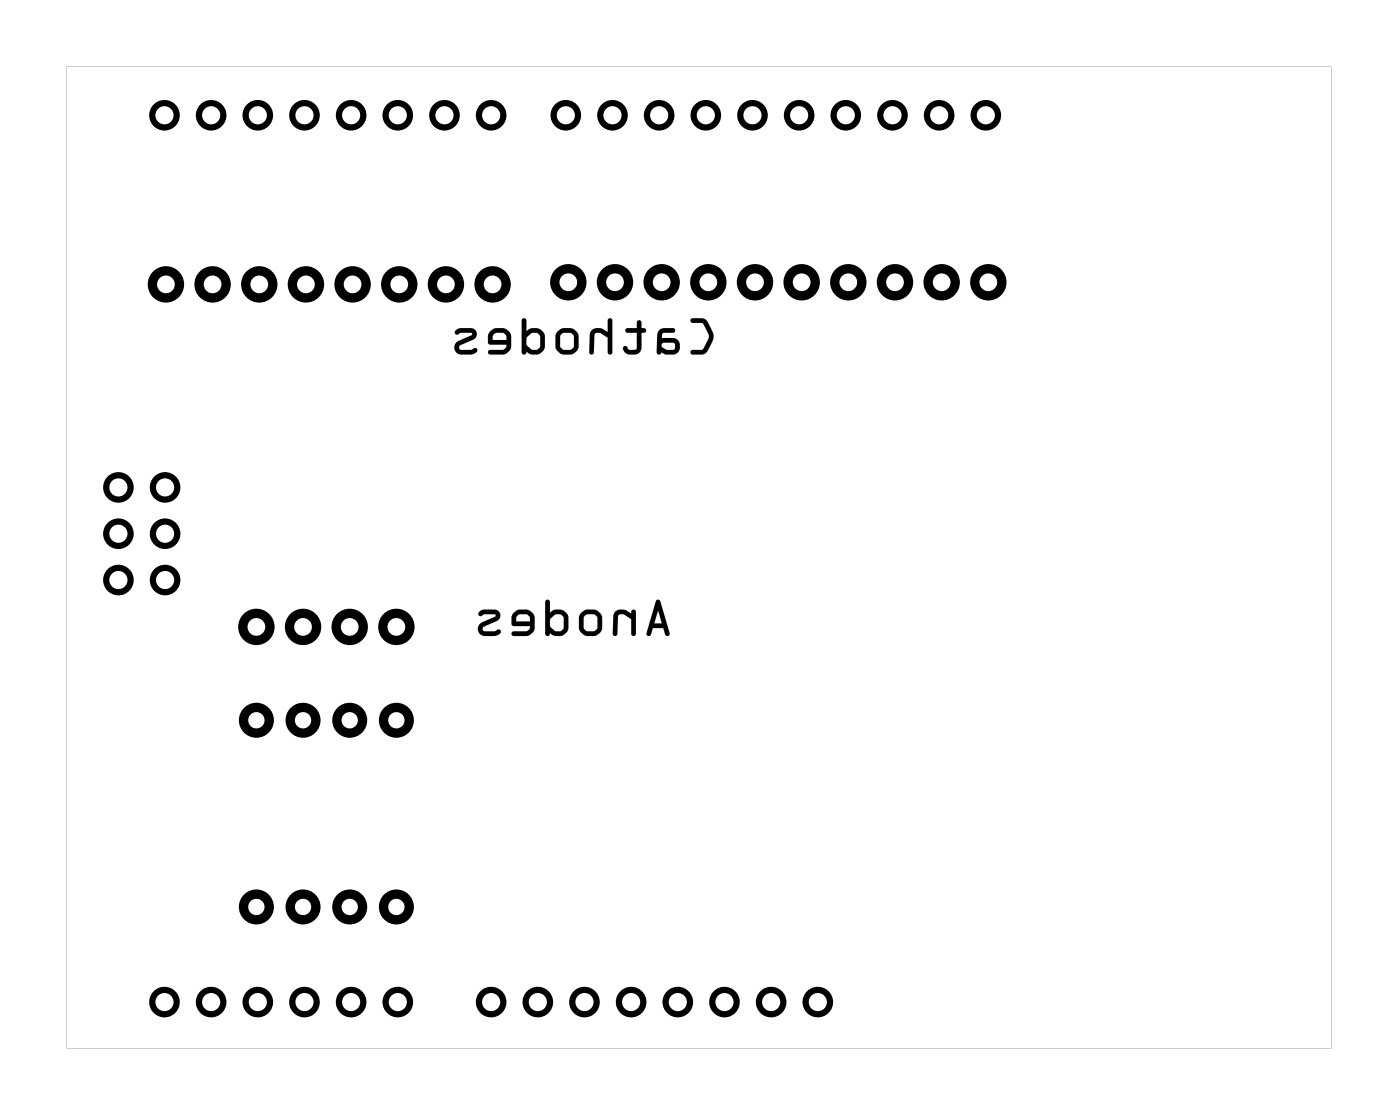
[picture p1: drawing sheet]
<svg xmlns="http://www.w3.org/2000/svg" width="76mm" height="61mm" viewBox="0 0 76 61" stroke-linecap="round" stroke-linejoin="round" font-family="sans-serif">
<g fill="#000">
<path d="M37.6 17.4l.1 .2h.5l.4 .7-.4 .7h-.5a.13 .13 0 0 0-.1 .2 .13 .13 0 0 0 .1 .1h.5a1.02 1.02 0 0 0 .6-1v-.3l-.4-.6zM37.6 17.4l.7-.1 .2 .2a1.14 1.14 0 0 1 .3 .9l-.4 .8-.7 .1a.13 .13 0 0 1-.1-.1 .13 .13 0 0 1 .1-.2h.5l.4-.7-.4-.7h-.5zM35.9 18l-.1 .2-.1 1a.13 .13 0 0 0 .2 .1 .13 .13 0 0 0 .1-.1l.2 .1h.4a.46 .46 0 0 0 .4-.5 .46 .46 0 0 0-.4-.4h-.6l.1-.3h.5a.13 .13 0 0 0 .2-.1 .13 .13 0 0 0-.2-.1h-.4zM35.9 18l.3-.1h.4a.13 .13 0 0 1 .2 .1 .13 .13 0 0 1-.2 .1h-.5l-.1 .3h.6a.46 .46 0 0 1 .4 .4 .46 .46 0 0 1-.4 .5h-.4l-.2-.1a.13 .13 0 0 1-.1 .1 .13 .13 0 0 1-.2-.1l.1-1zM36 18.7h.7v.3h-.4l-.3-.1zM36.1 18.7l-.1 .2 .3 .1h.4v-.3zM34.1 17.9v.2h.6v.9h-.2h-.3a.14 .14 0 0 0-.2-.2 .14 .14 0 0 0-.1 .2 .54 .54 0 0 0 .5 .3 .54 .54 0 0 0 .5-.4v-.8h.1a.13 .13 0 0 0 .2-.1 .13 .13 0 0 0-.2-.1h-.1v-.3a.13 .13 0 0 0-.1-.2 .13 .13 0 0 0-.1 .2v.3zM34.1 17.9h.6v-.3a.13 .13 0 0 1 .1-.2 .13 .13 0 0 1 .1 .2v.3h.1a.13 .13 0 0 1 .2 .1 .13 .13 0 0 1-.2 .1h-.1v.8a.51 .51 0 0 1-.5 .4 .51 .51 0 0 1-.5-.4 .19 .19 0 0 1 .2 0 .19 .19 0 0 1 .1 .1h.4l.1-.9h-.6zM32.2 18l-.1 .2v1a.13 .13 0 0 0 .1 .1 .13 .13 0 0 0 .1-.1l.1-1 .1-.1h.2l.4 .3v.8a.13 .13 0 0 0 .1 .1 .13 .13 0 0 0 .1-.1v-1.8a.13 .13 0 0 0-.1-.1 .13 .13 0 0 0-.1 .1v.7l-.5-.2zM32.2 18l.4-.1 .5 .2v-.7a.13 .13 0 0 1 .1-.1 .13 .13 0 0 1 .1 .1v1.8a.13 .13 0 0 1-.1 .1 .13 .13 0 0 1-.1-.1v-.8l-.4-.3h-.2l-.1 .1-.1 1a.13 .13 0 0 1-.1 .1 .13 .13 0 0 1-.1-.1v-1zM30.4 18a1.02 1.02 0 0 0-.2 .9l.1 .2 .3 .2h.5l.3-.2a1.05 1.05 0 0 0 .1-.9l-.2-.2a.64 .64 0 0 0-.6-.1zM30.4 18l.2-.1h.6l.3 .3a1.05 1.05 0 0 1-.1 .9l-.3 .2h-.5l-.3-.2-.1-.2a1.02 1.02 0 0 1 .2-.9zM30.6 18.2l.5-.1 .1 .2v.6l-.1 .1h-.4l-.2-.1v-.6zM30.6 18.2l-.1 .1v.6l.2 .1h.4l.1-.1v-.6l-.1-.2zM28.4 17.4v1.8a.13 .13 0 0 0 .1 .1 .13 .13 0 0 0 .1-.2l.4 .2h.3l.2-.2a1.07 1.07 0 0 0 .1-.9l-.3-.3h-.4l-.2 .1-.1-.6zM28.4 17.4h.2l.1 .6 .2-.1h.4l.3 .3a1.07 1.07 0 0 1-.1 .9l-.2 .2h-.3l-.3-.2a.14 .14 0 0 1-.2 .2 .13 .13 0 0 1-.1-.1zM28.7 18.3l.2-.2 .4 .1 .1 .1v.6l-.4 .1-.3-.2zM28.7 18.3v.5l.3 .2h.2l.2-.1v-.7l-.2-.1h-.2zM26.7 18l-.1 .3v.4l1 .1-.2 .2h-.7a.13 .13 0 0 0-.1 .2 .13 .13 0 0 0 .1 .1h.7l.3-.2a1.05 1.05 0 0 0 .1-.9l-.1-.2a.63 .63 0 0 0-.7-.1zM26.7 18l.3-.1h.5l.3 .3a1.05 1.05 0 0 1-.1 .9l-.3 .2h-.7a.13 .13 0 0 1-.1-.1 .13 .13 0 0 1 .1-.2h.7l.2-.2-1-.1v-.4zM26.9 18.2l.5-.1 .2 .2v.2h-.8zM26.9 18.2l-.1 .3h.8v-.2l-.2-.2zM24.8 18a.14 .14 0 0 0 0 .2 .14 .14 0 0 0 .2-.1h.6l.1 .1-.7 .4a.39 .39 0 0 0-.3 .4 .39 .39 0 0 0 .4 .3h.5l.3-.1a.15 .15 0 0 0 0-.3 .14 .14 0 0 0-.2 .1h-.6l-.1-.1 .1-.1 .7-.3a.33 .33 0 0 0 .1-.4 .33 .33 0 0 0-.3-.2h-.5zM24.8 18a.97 .97 0 0 1 1.1 0l.1 .2-.2 .2-.7 .4-.1 .1 .1 .1h.6a.15 .15 0 0 1 .2-.1 .15 .15 0 0 1 0 .3 .88 .88 0 0 1-1.1-.1l-.1-.3 .2-.2 .8-.4-.1-.1h-.5a.17 .17 0 0 1-.2 .1 .17 .17 0 0 1-.1-.1z"/>
<path d="M37.6 17.4l.1 .2h.5l.4 .7-.4 .7h-.5a.13 .13 0 0 0-.1 .2 .13 .13 0 0 0 .1 .1h.5a1.02 1.02 0 0 0 .6-1l-.4-.9zM35.9 18l-.1 .2-.1 1a.13 .13 0 0 0 .2 .1 .13 .13 0 0 0 .1-.1l.2 .1h.4a.46 .46 0 0 0 .4-.5 .46 .46 0 0 0-.4-.4h-.6l.1-.3h.5a.13 .13 0 0 0 .2-.1 .13 .13 0 0 0-.2-.1h-.4zM36.1 18.7h.6v.3h-.4l-.3-.1zM34.1 17.9v.2h.6v.9h-.2h-.3a.14 .14 0 0 0-.2-.2 .14 .14 0 0 0-.1 .2 .54 .54 0 0 0 .5 .3 .54 .54 0 0 0 .5-.4v-.8h.1a.13 .13 0 0 0 .2-.1 .13 .13 0 0 0-.2-.1h-.1v-.3a.13 .13 0 0 0-.1-.2 .13 .13 0 0 0-.1 .2v.3zM32.2 18l-.1 .2v1a.13 .13 0 0 0 .1 .1 .13 .13 0 0 0 .1-.1l.1-1 .1-.1h.2l.4 .3v.8a.13 .13 0 0 0 .1 .1 .13 .13 0 0 0 .1-.1v-1.8a.13 .13 0 0 0-.1-.1 .13 .13 0 0 0-.1 .1v.7l-.5-.2zM30.4 18a1.02 1.02 0 0 0-.2 .9l.1 .2 .3 .2h.5l.3-.2a1.05 1.05 0 0 0 .1-.9l-.2-.2a.64 .64 0 0 0-.6-.1zM30.6 18.2l.5-.1 .1 .2v.6l-.1 .1h-.4l-.2-.1v-.6zM28.4 17.4v1.8a.13 .13 0 0 0 .1 .1 .14 .14 0 0 0 .2-.2l.3 .2h.3l.2-.2a1.07 1.07 0 0 0 .1-.9 .6 .6 0 0 0-.7-.3l-.2 .1-.1-.6zM28.7 18.3l.2-.2 .4 .1 .1 .1v.6l-.2 .1h-.2l-.3-.2zM26.7 18l-.1 .3v.4l1 .1-.2 .2h-.7a.13 .13 0 0 0-.1 .2 .13 .13 0 0 0 .1 .1h.7l.3-.2a1.05 1.05 0 0 0 .1-.9l-.1-.2a.63 .63 0 0 0-.7-.1zM26.9 18.2l.5-.1 .2 .2v.2h-.8zM24.8 18a.14 .14 0 0 0 0 .2 .14 .14 0 0 0 .2-.1h.6l.1 .1-.7 .4a.39 .39 0 0 0-.3 .4 .39 .39 0 0 0 .4 .3h.5l.3-.1a.17 .17 0 0 0-.1-.2 .17 .17 0 0 0-.2 0h-.5l-.1-.1 .1-.1 .7-.3a.33 .33 0 0 0 .1-.4 .33 .33 0 0 0-.3-.2h-.5z"/>
<path d="M3.6 3.6v53.5h68.9v-53.5zM3.6 3.6h68.9v53.5h-68.9z"/>
<path d="M35.7 32.7l-.5 1.8a.13 .13 0 0 0 .1 .1 .13 .13 0 0 0 .1-.1l.1-.3h.6l.1 .3a.13 .13 0 0 0 .1 .1 .13 .13 0 0 0 .2-.1l-.6-1.8v-.1zM35.7 32.7l.2-.1v.1l.6 1.8a.13 .13 0 0 1-.2 .1 .13 .13 0 0 1-.1-.1l-.1-.3h-.6l-.1 .3a.13 .13 0 0 1-.1 .1 .13 .13 0 0 1-.1-.1zM35.8 33.2l.2 .7h-.4zM35.8 33.2l-.2 .7h.4zM33.5 33.3l-.1 .2v1a.13 .13 0 0 0 .1 .1 .13 .13 0 0 0 .1-.1v-1l.2-.1h.1l.5 .3v.8a.13 .13 0 0 0 .1 .1 .13 .13 0 0 0 .1-.1v-1.2a.13 .13 0 0 0-.1-.1 .13 .13 0 0 0-.1 .1v.1l-.5-.2zM33.5 33.3l.4-.1 .5 .2v-.1a.13 .13 0 0 1 .1-.1 .13 .13 0 0 1 .1 .1v1.2a.13 .13 0 0 1-.1 .1 .13 .13 0 0 1-.1-.1v-.8l-.5-.3h-.1l-.2 .1v1a.13 .13 0 0 1-.1 .1 .13 .13 0 0 1-.2-.1l.1-1zM31.6 33.3a1.02 1.02 0 0 0-.1 .9l.1 .2 .3 .2h.5l.2-.2a1.05 1.05 0 0 0 .2-.9l-.2-.2a.64 .64 0 0 0-.6-.1zM31.6 33.3l.3-.1h.5l.4 .3a1.05 1.05 0 0 1-.2 .9l-.2 .2h-.5l-.3-.2-.1-.2a1.02 1.02 0 0 1 .1-.9zM31.8 33.5l.5-.1 .2 .2v.6l-.1 .1-.4 .1-.2-.2v-.6zM31.8 33.5v.1v.6l.2 .2 .4-.1 .1-.1v-.6l-.2-.2zM29.7 32.7v1.8a.13 .13 0 0 0 .1 .1 .13 .13 0 0 0 .1-.2l.4 .2h.3l.2-.2a1.07 1.07 0 0 0 .1-.9l-.3-.3h-.4l-.3 .1v-.6zM29.7 32.7h.2v.6l.3-.1h.4l.3 .3a1.07 1.07 0 0 1-.1 .9l-.2 .2h-.3l-.4-.2a.13 .13 0 0 1-.1 .2 .13 .13 0 0 1-.1-.1zM30 33.6l.2-.2 .4 .1 .1 .1-.1 .7-.3 .1-.3-.3zM30 33.6v.5l.2 .2h.3h.1v-.8l-.1-.1h-.3zM28 33.3l-.2 .3 .1 .4 .9 .1v.1l-.1 .2h-.7a.13 .13 0 0 0-.2 .1 .13 .13 0 0 0 .2 .1h.7l.3-.2a1.05 1.05 0 0 0 .1-.9l-.2-.2a.63 .63 0 0 0-.6-.1zM28 33.3l.2-.1h.6l.3 .3a1.05 1.05 0 0 1-.1 .9l-.3 .2h-.7a.13 .13 0 0 1-.2-.1 .13 .13 0 0 1 .2-.1l.7-.1 .1-.2-.9-.1-.1-.4zM28.2 33.5l.5-.1 .1 .2v.2h-.7zM28.2 33.5l-.1 .3h.7v-.2l-.1-.2zM26.1 33.3a.14 .14 0 0 0 0 .2 .14 .14 0 0 0 .2-.1h.6l.1 .1-.8 .4a.39 .39 0 0 0-.2 .4 .39 .39 0 0 0 .4 .3h.5l.3-.1a.14 .14 0 0 0 0-.2 .14 .14 0 0 0-.2 0l-.6 .1-.1-.2v-.1l.7-.3a.33 .33 0 0 0 .2-.4 .33 .33 0 0 0-.3-.2h-.5zM26.1 33.3a.97 .97 0 0 1 1 0l.1 .2-.1 .2-.8 .4v.1l.1 .2 .6-.1a.15 .15 0 0 1 .2 0 .15 .15 0 0 1 0 .2 .88 .88 0 0 1-1.2-.1v-.3l.1-.2 .9-.4-.1-.1h-.5a.17 .17 0 0 1-.2 .1 .17 .17 0 0 1-.2-.1z"/>
<path d="M35.7 32.7l-.5 1.8a.13 .13 0 0 0 .1 .1 .13 .13 0 0 0 .1-.1l.1-.3h.6l.1 .3a.13 .13 0 0 0 .1 .1 .13 .13 0 0 0 .2-.1l-.6-1.8v-.1zM35.8 33.2l.2 .7h-.4zM33.5 33.3l-.1 .2-.1 1a.13 .13 0 0 0 .2 .1 .13 .13 0 0 0 .1-.1v-1l.2-.1h.1l.5 .3v.8a.13 .13 0 0 0 .1 .1 .13 .13 0 0 0 .1-.1v-1.2a.13 .13 0 0 0-.1-.1 .13 .13 0 0 0-.1 .1v.1l-.5-.2zM31.6 33.3a1.02 1.02 0 0 0-.1 .9l.1 .2 .3 .2h.5l.2-.2a1.05 1.05 0 0 0 .2-.9l-.2-.2a.64 .64 0 0 0-.6-.1zM31.8 33.5l.5-.1 .2 .2v.6l-.1 .1-.4 .1-.2-.2v-.6zM29.7 32.7v1.8a.13 .13 0 0 0 .1 .1 .13 .13 0 0 0 .1-.2l.4 .2h.3l.2-.2a1.07 1.07 0 0 0 .1-.9 .6 .6 0 0 0-.8-.3l-.2 .1v-.6zM30 33.6l.2-.2 .4 .1 .1 .1-.1 .7h-.1h-.3l-.2-.2zM28 33.3l-.2 .3 .1 .4 .9 .1v.1l-.1 .1-.7 .1a.13 .13 0 0 0-.2 .1 .13 .13 0 0 0 .2 .1h.7l.3-.2a1.05 1.05 0 0 0 .1-.9l-.2-.2a.63 .63 0 0 0-.6-.1zM28.2 33.5l.5-.1 .1 .2v.2h-.7zM26.1 33.3a.14 .14 0 0 0 0 .2 .14 .14 0 0 0 .2-.1h.6l.1 .1-.8 .4a.39 .39 0 0 0-.2 .4 .39 .39 0 0 0 .4 .3h.5l.3-.1a.17 .17 0 0 0-.1-.2 .17 .17 0 0 0-.2 .1l-.6-.1v-.1v-.1l.7-.3a.33 .33 0 0 0 .2-.4 .33 .33 0 0 0-.3-.2h-.5z"/>
</g>
<g fill="none" stroke="#000" stroke-width=".34">
<circle cx="9" cy="6.3" r=".66"/>
<circle cx="11.5" cy="6.3" r=".66"/>
<circle cx="14" cy="6.3" r=".66"/>
<circle cx="16.6" cy="6.3" r=".66"/>
<circle cx="19.1" cy="6.3" r=".66"/>
<circle cx="21.7" cy="6.3" r=".66"/>
<circle cx="24.2" cy="6.3" r=".66"/>
<circle cx="26.7" cy="6.3" r=".66"/>
<circle cx="30.8" cy="6.3" r=".66"/>
<circle cx="33.3" cy="6.3" r=".66"/>
<circle cx="35.9" cy="6.3" r=".66"/>
<circle cx="38.4" cy="6.3" r=".66"/>
<circle cx="41" cy="6.3" r=".66"/>
<circle cx="43.5" cy="6.3" r=".66"/>
<circle cx="46" cy="6.3" r=".66"/>
<circle cx="48.6" cy="6.3" r=".66"/>
<circle cx="51.1" cy="6.3" r=".66"/>
<circle cx="53.7" cy="6.3" r=".66"/>
<circle cx="6.4" cy="31.6" r=".66"/>
<circle cx="6.4" cy="29" r=".66"/>
<circle cx="6.4" cy="26.5" r=".66"/>
<circle cx="9" cy="29" r=".66"/>
<circle cx="9" cy="26.5" r=".66"/>
<circle cx="9" cy="31.6" r=".66"/>
<circle cx="9" cy="54.5" r=".66"/>
<circle cx="11.5" cy="54.5" r=".66"/>
<circle cx="14" cy="54.5" r=".66"/>
<circle cx="16.6" cy="54.5" r=".66"/>
<circle cx="19.1" cy="54.5" r=".66"/>
<circle cx="21.7" cy="54.5" r=".66"/>
<circle cx="26.7" cy="54.5" r=".66"/>
<circle cx="29.3" cy="54.5" r=".66"/>
<circle cx="31.8" cy="54.5" r=".66"/>
<circle cx="34.4" cy="54.5" r=".66"/>
<circle cx="36.9" cy="54.5" r=".66"/>
<circle cx="39.4" cy="54.5" r=".66"/>
<circle cx="42" cy="54.5" r=".66"/>
<circle cx="44.5" cy="54.5" r=".66"/>
</g>
<g fill="none" stroke="#000" stroke-width=".51">
<circle cx="9" cy="15.5" r=".74"/>
<circle cx="11.6" cy="15.5" r=".74"/>
<circle cx="14.1" cy="15.5" r=".74"/>
<circle cx="16.7" cy="15.5" r=".74"/>
<circle cx="19.2" cy="15.5" r=".74"/>
<circle cx="21.7" cy="15.5" r=".74"/>
<circle cx="24.3" cy="15.5" r=".74"/>
<circle cx="26.8" cy="15.5" r=".74"/>
<circle cx="30.9" cy="15.4" r=".74"/>
<circle cx="33.5" cy="15.4" r=".74"/>
<circle cx="36" cy="15.4" r=".74"/>
<circle cx="38.6" cy="15.4" r=".74"/>
<circle cx="41.1" cy="15.4" r=".74"/>
<circle cx="43.6" cy="15.4" r=".74"/>
<circle cx="46.2" cy="15.4" r=".74"/>
<circle cx="48.7" cy="15.4" r=".74"/>
<circle cx="51.3" cy="15.4" r=".74"/>
<circle cx="53.8" cy="15.4" r=".74"/>
<circle cx="14" cy="34.1" r=".74"/>
<circle cx="14" cy="39.2" r=".7"/>
<circle cx="16.5" cy="34.1" r=".74"/>
<circle cx="16.5" cy="39.2" r=".7"/>
<circle cx="19" cy="34.1" r=".74"/>
<circle cx="19" cy="39.2" r=".7"/>
<circle cx="21.6" cy="34.1" r=".74"/>
<circle cx="21.6" cy="39.2" r=".7"/>
<circle cx="14" cy="49.4" r=".7"/>
<circle cx="16.5" cy="49.4" r=".7"/>
<circle cx="19" cy="49.4" r=".7"/>
<circle cx="21.6" cy="49.4" r=".7"/>
</g>
</svg>
